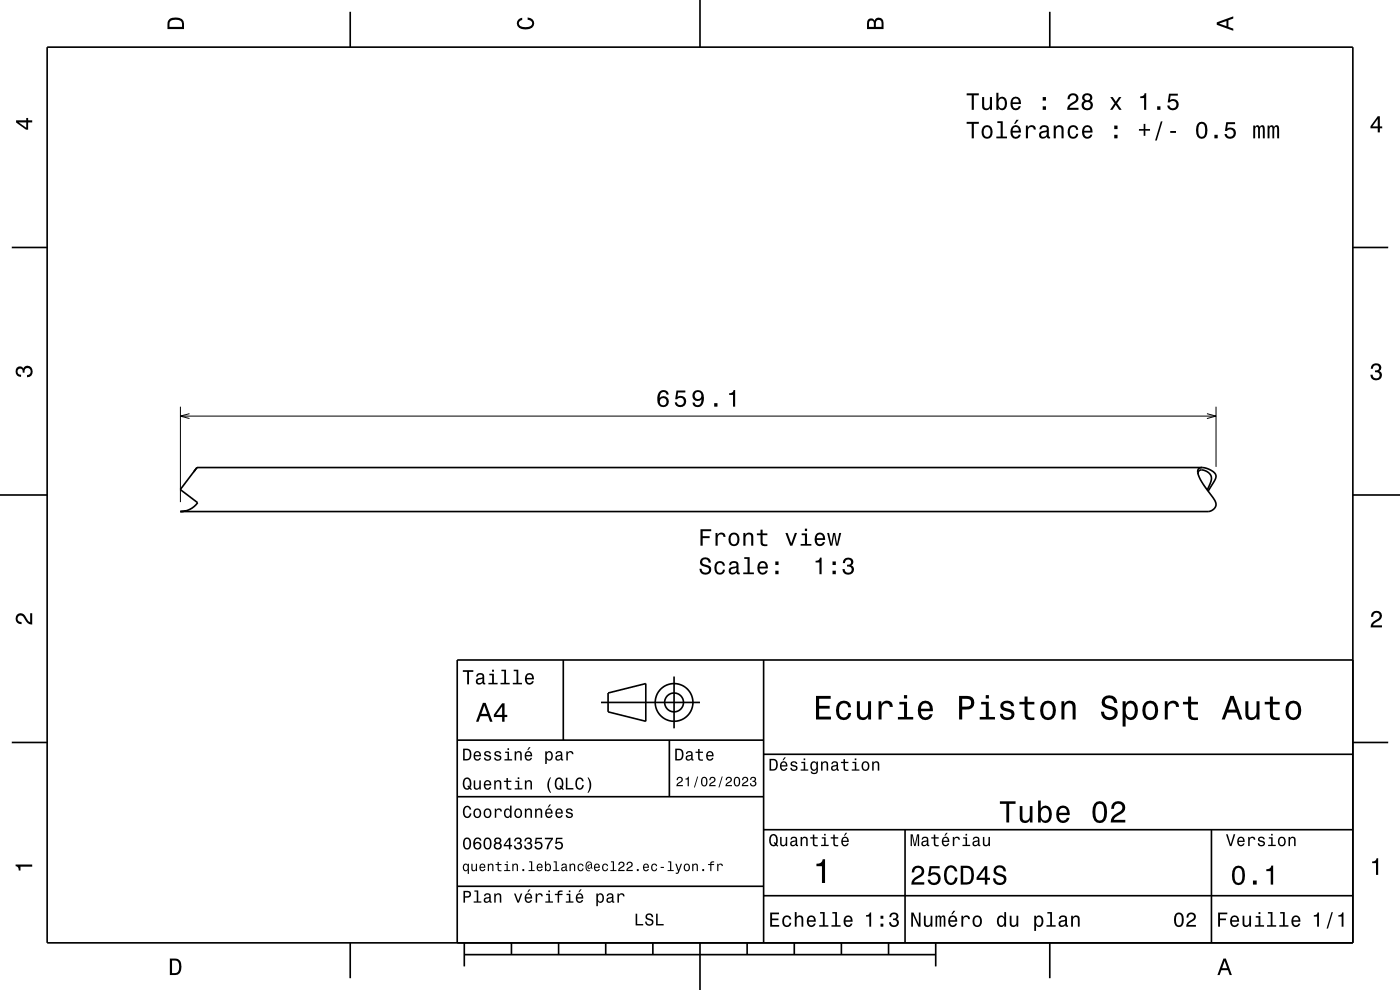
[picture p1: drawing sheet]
<svg xmlns="http://www.w3.org/2000/svg" width="297mm" height="210mm" viewBox="0 0 297 210" stroke-linecap="round" stroke-linejoin="round" font-family="sans-serif">
<path d="M38.3 86.3v20.2M38.3 88.3h219.7M40.2 87.7l-1.9 .6 1.9 .5M256 87.7l2 .6-2 .5M258 86.3v12.7" fill="none" stroke="#000" stroke-width=".21"/>
<g fill="none" stroke="#000" stroke-width=".35">
<path d="M10 10h277v190h-277zM74.3 2.5v7.5M148.5 0v10M222.7 2.5v7.5M2.5 52.5h7.5M287 52.5h7.5M255 99.2a.94 .94 0 0 0-.9 .5 .94 .94 0 0 0 .1 1 32.4 32.4 0 0 0 3.6 5.6 1.53 1.53 0 0 1-1.5 2.2h-218.1l1.3-.2M255 99.2a3.1 3.1 0 0 1 3 1.7 3.7 3.7 0 0 1-1.1 2.2l-.6 1.1M255 99.2h-213.2l-3.6 4.6 3.7 2.8a4.5 4.5 0 0 1-3.6 1.9M0 105h10M254.2 100.5a.81 .81 0 0 1 .4-.8 .81 .81 0 0 1 .9 .1 1.84 1.84 0 0 1 1.2 2.8l-.6 1.3M287 105h10"/>
<path d="M119.5 140v17M162 140v60M287 140h-190v60M2.5 157.5h7.5M97 157h65M127.5 149h21M129 147l8-2v8l-8-2zM142 157v12M143 143.5v11M287 157.5h7.5M97 169h65M162 176h125"/>
<path d="M162 160h125M192 176v24M257 176v24M97 188h65M162 190h125M74.3 200v7.5M98.5 202.5h100M98.5 200v5M108.5 200v2.5M118.5 200v2.5M128.5 200v2.5M138.5 200v2.5"/>
<path d="M148.5 200v10M158.5 200v2.5M168.5 200v2.5M178.5 200v2.5M188.5 200v2.5M198.5 200v5M222.7 200v7.5"/>
<circle cx="143" cy="149" r="2"/>
<circle cx="143" cy="149" r="4"/>
</g>
<g fill="#000">
<path d="M36 4a2.18 2.18 0 0 0-.5 2.2h3.5v-1.2a1.43 1.43 0 0 0-1.7-1.3zM36.3 4.4a2.15 2.15 0 0 1 2.2 .3l.1 1h-2.6v-1z" fill-rule="evenodd"/>
<path d="M109.9 4.2l.9-.4v.4a.7 .7 0 0 0-.7 .5 .7 .7 0 0 0 .3 .8 1.7 1.7 0 0 0 2.5-.5 .9 .9 0 0 0-1-.8v-.5a1.24 1.24 0 0 1 1.4 1.1 1.24 1.24 0 0 1-1 1.4 2.22 2.22 0 0 1-2.5-.7l-.2-.5z" fill-rule="evenodd"/>
<path d="M184.2 4.2l-.3 .7v1.3h3.5v-1.3a.98 .98 0 0 0-.7-1.1 .98 .98 0 0 0-1.2 .6 .84 .84 0 0 0-1.3-.2zM184.5 4.5a.54 .54 0 0 1 .6-.1 .54 .54 0 0 1 .3 .6v.7h-1zM185.9 4.4a.62 .62 0 0 1 .8-.1 .62 .62 0 0 1 .3 .6v.8h-1.2z" fill-rule="evenodd"/>
<path d="M258.1 4.7v.6l3.5 1.2v-.4l-1-.4v-1.4l1-.4v-.4zM258.6 5l1.6-.5v1z" fill-rule="evenodd"/>
<path d="M3.4 25.5v.5l2.1 1.5h.5v-1.5h.8v-.5h-.8v-.5h-.4v.5zM4 26h1.6v1.1z" fill-rule="evenodd"/>
<path d="M205.1 19.8v.4h1v3.1h.5v-3.1h1.1v-.4zM208.3 20.6v1.8a.89 .89 0 0 0 .7 1 .89 .89 0 0 0 1-.5v.4h.4v-2.7h-.4v1.6a.65 .65 0 0 1-.4 .7 .65 .65 0 0 1-.8-.3v-2zM211.4 19.7v3.6h.4v-.4a.92 .92 0 0 0 1 .5 .92 .92 0 0 0 .8-.8 1.5 1.5 0 0 0-1-2.1l-.5 .1-.3 .4v-1.3zM212 21.2a.63 .63 0 0 1 .7-.3 .63 .63 0 0 1 .4 .6 1.13 1.13 0 0 1-.6 1.5 1.18 1.18 0 0 1-.5-1.8zM214.7 20.9a1.54 1.54 0 0 0 .8 2.5 1.06 1.06 0 0 0 1-.9h-.4l-.2 .4-.4 .1a.76 .76 0 0 1-.7-.9h1.8a1.16 1.16 0 0 0-.5-1.4 1.16 1.16 0 0 0-1.4 .2zM215 21.1a.66 .66 0 0 1 .8-.1 .66 .66 0 0 1 .3 .7h-1.3zM221.2 22.5v.8h.7v-.8zM221.2 20.6v.7h.7v-.7zM226.8 20.1l-.3 .4v.5h.4a.7 .7 0 0 1 .5-.8 .7 .7 0 0 1 .9 .5 .7 .7 0 0 1-.5 .9 1.8 1.8 0 0 0-1.4 1.7h2.4v-.4h-1.9a2.2 2.2 0 0 1 1.5-1.2 1.13 1.13 0 0 0 .1-1.7 1.13 1.13 0 0 0-1.7 .1zM229.9 20a.83 .83 0 0 0 .1 1.4 1.11 1.11 0 0 0-.4 1.6 1.11 1.11 0 0 0 1.6 .3 1.03 1.03 0 0 0 .7-.9 1.03 1.03 0 0 0-.6-1 .88 .88 0 0 0 .4-1.1 .88 .88 0 0 0-1-.5zM229.9 22.3a.75 .75 0 0 1 1.5 0 .75 .75 0 0 1-1.5 0zM230 20.7a.6 .6 0 0 1 1.2 0 .6 .6 0 0 1-1.2 0zM235.5 20.6l.9 1.3-.9 1.4h.5l.7-1.1 .7 1.1h.6l-1-1.4 .9-1.3h-.5l-.7 1-.6-1zM241.9 20.4v.4h.8v2.5h.5v-3.5h-.4a.77 .77 0 0 1-.9 .6zM245.5 22.5v.8h.7v-.8zM248 19.9l-.3 1.8h.4a.78 .78 0 0 1 1.2-.2 .78 .78 0 0 1 0 1.2 .78 .78 0 0 1-1.1-.1l-.1-.2h-.5a1.21 1.21 0 0 0 1.5 1 1.21 1.21 0 0 0 .8-1.6 1.21 1.21 0 0 0-1.7-.6l.1-.9h1.6v-.4z" fill-rule="evenodd"/>
<path d="M205.1 25.8v.5h1v3h.5v-3h1.1v-.5zM208.5 26.9a1.53 1.53 0 0 0 .9 2.5 1.48 1.48 0 0 0 1.2-1.4 1.48 1.48 0 0 0-1.2-1.5l-.5 .1zM208.9 27.2a.67 .67 0 0 1 .7-.2 .67 .67 0 0 1 .5 .5 1.11 1.11 0 0 1-.7 1.5 1.17 1.17 0 0 1-.5-1.8zM211.6 25.7v.4h.7v2.9h-.9v.3h2.2v-.3h-.9v-3.3zM215.6 25.4l-.5 .9h.3l.7-.9zM214.7 26.9a1.54 1.54 0 0 0 .8 2.5 1.06 1.06 0 0 0 1-.8h-.4l-.2 .3-.4 .1a.76 .76 0 0 1-.7-.9h1.8a1.16 1.16 0 0 0-.5-1.3 1.16 1.16 0 0 0-1.4 .1zM215 27.1a.66 .66 0 0 1 .8-.1 .66 .66 0 0 1 .3 .7h-1.3zM217.6 26.6v2.7h.5v-1.5a.66 .66 0 0 1 .3-.8 .66 .66 0 0 1 .9 .2v.3h.4a.89 .89 0 0 0-.6-.9 .89 .89 0 0 0-1.1 .5v-.5zM220.8 26.8l-.3 .6h.4a.55 .55 0 0 1 .7-.5 .55 .55 0 0 1 .4 .8h-.2a1.14 1.14 0 0 0-1.4 .9 .73 .73 0 0 0 .8 .8l.5-.1 .4-.3 .1 .3 .6 .1v-.4h-.3v-1.6a1.02 1.02 0 0 0-1.7-.6zM221 28.3l1.1-.3a.77 .77 0 0 1-.2 .8 .77 .77 0 0 1-.9 .1zM223.5 26.6v2.7h.5v-1.5a.63 .63 0 0 1 .4-.8 .63 .63 0 0 1 .8 .4v1.9h.4v-1.7a.89 .89 0 0 0-.6-1 .89 .89 0 0 0-1 .5v-.5zM226.8 26.9a1.53 1.53 0 0 0 .8 2.5 1.05 1.05 0 0 0 1.1-1h-.4a.67 .67 0 0 1-.6 .6 .67 .67 0 0 1-.7-.6 1.12 1.12 0 0 1 .7-1.5 .59 .59 0 0 1 .6 .6h.4a1.09 1.09 0 0 0-.7-.9 1.09 1.09 0 0 0-1.2 .3zM229.8 26.9a1.54 1.54 0 0 0 .8 2.5 1.06 1.06 0 0 0 1.1-.8h-.4l-.2 .3-.4 .1a.76 .76 0 0 1-.7-.9h1.8a1.16 1.16 0 0 0-.5-1.3 1.16 1.16 0 0 0-1.5 .1zM230.2 27.1a.66 .66 0 0 1 .8-.1 .66 .66 0 0 1 .3 .7h-1.3zM236.4 28.6v.7h.7v-.7zM236.4 26.6v.8h.7v-.8zM242.6 26.3v1.1h-1v.3h1v1.1h.4v-1.1h1v-.3h-1v-1.1zM246.3 25.7l-1.3 4.1h.4l1.2-4.1zM248.3 27.8v.4h1.2v-.4zM254 26.3a2.67 2.67 0 0 0 .4 3 1.14 1.14 0 0 0 1.7-.9 2.31 2.31 0 0 0-.6-2.5l-.6-.1-.5 .1zM254.6 26.3h.7a2.37 2.37 0 0 1 0 2.6h-.7a2.38 2.38 0 0 1 0-2.6zM257.6 28.6v.7h.7v-.7zM260.1 25.9l-.2 1.9h.4a.8 .8 0 0 1 1.2-.2 .8 .8 0 0 1-.1 1.2 .8 .8 0 0 1-1.2-.4h-.4a1.21 1.21 0 0 0 1.5 1.1 1.21 1.21 0 0 0 .8-1.7 1.21 1.21 0 0 0-1.8-.5l.2-1h1.5v-.4zM265.9 26.6v2.7h.4v-2l.2-.4h.3l.1 .3v2.1h.4v-2l.4-.4 .2 .1v.4v1.9h.4v-1.8a.69 .69 0 0 0-.5-1l-.6 .4-.1-.3-.4-.1-.4 .4v-.3zM268.9 26.6v2.7h.4v-1.8l.2-.6h.3l.1 .3v2.1h.4v-2l.4-.4 .2 .1v.4v1.9h.5v-1.8a.69 .69 0 0 0-.6-1l-.5 .4-.2-.3-.3-.1-.5 .4v-.3z" fill-rule="evenodd"/>
<path d="M292.3 24.7l-1.6 2.1v.4h1.6v.9h.4v-.9h.5v-.4h-.5v-2.1zM292.3 25.2v1.6h-1.1z" fill-rule="evenodd"/>
<path d="M291.1 77.4a1.08 1.08 0 0 1 1.4-.2 1.08 1.08 0 0 1 .4 1.2l-.3 .3a1.06 1.06 0 0 1 .5 1.3 1.06 1.06 0 0 1-1.2 .7 1.1 1.1 0 0 1-1.2-1.2h.5a.71 .71 0 0 0 1 .8 .71 .71 0 0 0 .1-1.3h-.6v-.4a.61 .61 0 0 0 .8-.3 .61 .61 0 0 0-.2-.8 .61 .61 0 0 0-.9 .2l-.1 .5h-.5z" fill-rule="evenodd"/>
<path d="M3.6 78a.86 .86 0 0 1 1.4 .2 1.06 1.06 0 0 1 1.2-.6 1.06 1.06 0 0 1 .7 1.2 1.1 1.1 0 0 1-1.2 1.2v-.4a.71 .71 0 0 0 .8-1 .71 .71 0 0 0-1.3-.1v.6h-.4a.61 .61 0 0 0-.3-.8 .61 .61 0 0 0-.8 .2 .61 .61 0 0 0 .2 .8l.6 .2v.4a1.15 1.15 0 0 1-1.2-.6 1.15 1.15 0 0 1 .3-1.3z" fill-rule="evenodd"/>
<path d="M140 83l-.5 .9a1.75 1.75 0 0 0 1.2 2.5 1.15 1.15 0 0 0 1.1-1.6 1.15 1.15 0 0 0-1.9-.4 1.03 1.03 0 0 1 .9-1.3 .58 .58 0 0 1 .6 .6h.5a1.12 1.12 0 0 0-.8-.9 1.12 1.12 0 0 0-1.1 .2zM139.9 85.2a.75 .75 0 0 1 1.5 0 .75 .75 0 0 1-1.5 0zM143.5 82.8l-.3 1.9h.4a.79 .79 0 0 1 1.2-.2 .79 .79 0 0 1 0 1.2 .79 .79 0 0 1-1.1-.1l-.1-.2h-.5a1.21 1.21 0 0 0 1.5 1 1.21 1.21 0 0 0 .9-1.6 1.21 1.21 0 0 0-1.8-.6l.2-.9h1.5v-.5zM147.2 83.1a1.15 1.15 0 0 0 0 1.6 1.15 1.15 0 0 0 1.6 0 1.03 1.03 0 0 1-.8 1.3 .56 .56 0 0 1-.6-.6h-.5a1.18 1.18 0 0 0 1.2 .9 1.18 1.18 0 0 0 1.1-1.1 1.76 1.76 0 0 0-1.1-2.5zM147.4 83.9a.75 .75 0 0 1 1.5 0 .75 .75 0 0 1-1.5 0zM151.5 85.5v.8h.7v-.8zM154.7 83.4v.4h.8v2.5h.5v-3.6h-.4a.77 .77 0 0 1-.9 .7z" fill-rule="evenodd"/>
<path d="M148.6 112.3v3.5h.5v-1.6h1.4v-.5h-1.4v-1h1.8v-.4zM151.8 113.1v2.7h.4v-1.6a.66 .66 0 0 1 .4-.8 .66 .66 0 0 1 .8 .3l.1 .2h.4a.89 .89 0 0 0-.7-.9 .89 .89 0 0 0-1 .5v-.4zM154.8 113.3a1.53 1.53 0 0 0 .9 2.6 1.48 1.48 0 0 0 1.2-1.5 1.48 1.48 0 0 0-1.2-1.4l-.5 .1zM155.2 113.6a.67 .67 0 0 1 .7-.2 .67 .67 0 0 1 .5 .6 1.11 1.11 0 0 1-.7 1.5 1.17 1.17 0 0 1-.5-1.9zM157.7 113.1v2.7h.4v-1.6a.63 .63 0 0 1 .6-.9 .63 .63 0 0 1 .7 .8v1.7h.4v-1.8a.89 .89 0 0 0-.6-1 .89 .89 0 0 0-1.1 .5v-.4zM161.3 112.4v.7h-.7v.4h.7l.1 1.8a1.05 1.05 0 0 0 1.4 .5v-.3a.68 .68 0 0 1-1-.4v-1.6h1v-.4h-1v-.7zM166.6 113.1l1 2.7h.5l1-2.7h-.5l-.7 2.1-.8-2.1zM170.1 113.1v.4h.7v1.9h-.9v.4h2.2v-.4h-.9v-2.3zM170.8 112.1v.5h.4v-.5zM173.1 113.3a1.54 1.54 0 0 0 .8 2.6 1.07 1.07 0 0 0 1.1-.9h-.4l-.3 .3-.3 .2a.76 .76 0 0 1-.7-1h1.7a1.17 1.17 0 0 0-.4-1.3 1.17 1.17 0 0 0-1.5 .1zM173.5 113.6a.66 .66 0 0 1 .8-.2 .66 .66 0 0 1 .3 .8h-1.3zM175.5 113.1l.6 2.7h.5l.4-2.3 .4 2.3h.4l.7-2.7h-.5l-.4 2.3-.4-2.3h-.5l-.4 2.3-.4-2.3z" fill-rule="evenodd"/>
<path d="M3.6 130.4a1.22 1.22 0 0 1 2 .7l.4 .6 .4 .3v-1.9h.4v2.4a1.8 1.8 0 0 1-1.7-1.4 .71 .71 0 0 0-.9-.5 .71 .71 0 0 0-.5 .8 .71 .71 0 0 0 .9 .5v.5a1.18 1.18 0 0 1-1.2-.7 1.18 1.18 0 0 1 .2-1.3z" fill-rule="evenodd"/>
<path d="M148.8 118.5a.96 .96 0 0 0-.3 1.1 .96 .96 0 0 0 1 .6 .77 .77 0 0 1 .9 .9 .84 .84 0 0 1-1 .3 .84 .84 0 0 1-.6-.7h-.4a1.21 1.21 0 0 0 1.5 1.2 1.21 1.21 0 0 0 .7-1.8l-.8-.3a.71 .71 0 0 1-.8-.6 .7 .7 0 0 1 .7-.6 .7 .7 0 0 1 .6 .8h.5a1.16 1.16 0 0 0-.7-1.2 1.16 1.16 0 0 0-1.3 .3zM151.9 119.4a1.53 1.53 0 0 0 .8 2.5 1.07 1.07 0 0 0 1.1-1.1h-.4a.67 .67 0 0 1-.7 .7 .67 .67 0 0 1-.7-.6 1.11 1.11 0 0 1 .7-1.5 .59 .59 0 0 1 .7 .6h.4a1.09 1.09 0 0 0-.8-1 1.09 1.09 0 0 0-1.1 .4zM155 119.2l-.3 .7h.4a.55 .55 0 0 1 .7-.5 .55 .55 0 0 1 .3 .7l-.2 .1a1 1 0 0 0-1 .2 1 1 0 0 0-.3 1 .93 .93 0 0 0 1.7 .1l.1 .3h.5v-.3l-.2-.1v-1.6a1.02 1.02 0 0 0-.7-.8 1.02 1.02 0 0 0-1 .2zM155.1 120.8l1.1-.4a.77 .77 0 0 1-.2 .9 .77 .77 0 0 1-.9 .1l-.1-.3zM157.9 118.2v.4h.7v2.8h-.9v.4h2.2v-.4h-.9v-3.2zM161 119.4a1.54 1.54 0 0 0 .8 2.5 1.07 1.07 0 0 0 1.1-.9h-.5l-.2 .4-.4 .1a.76 .76 0 0 1-.7-.9h1.8a1.16 1.16 0 0 0-.5-1.4 1.16 1.16 0 0 0-1.4 .2zM161.3 119.6a.66 .66 0 0 1 .8-.1 .66 .66 0 0 1 .3 .7h-1.3zM164.5 121.1v.7h.7v-.7zM164.5 119.1v.8h.7v-.8z" fill-rule="evenodd"/>
<path d="M173 119v.3h.8v2.5h.5v-3.5h-.3a.77 .77 0 0 1-1 .7zM176.6 121.1v.7h.7v-.7zM176.6 119.1v.8h.7v-.8zM179.1 118.6l-.3 .8h.5a.62 .62 0 0 1 .3-.7 .62 .62 0 0 1 .8 .2 .62 .62 0 0 1-.2 .9h-.5v.4a.72 .72 0 0 1 .9 .4 .72 .72 0 0 1-.4 1 .72 .72 0 0 1-1-.6v-.3h-.5a1.18 1.18 0 0 0 1.5 1.2 1.18 1.18 0 0 0 .6-1.8l-.2-.2a.91 .91 0 0 0 .4-1.1 .91 .91 0 0 0-1.1-.5z" fill-rule="evenodd"/>
<path d="M291.2 129.9a1.18 1.18 0 0 1 1.9 .3 1.18 1.18 0 0 1-1 1.7l-.5 .3-.3 .5h1.9v.4h-2.4a1.8 1.8 0 0 1 1.4-1.8 .71 .71 0 0 0 .5-.8 .71 .71 0 0 0-.9-.5 .71 .71 0 0 0-.5 .8h-.4z" fill-rule="evenodd"/>
<path d="M98.2 158.8v2.5h.9a1.37 1.37 0 0 0 .7-2.2 1.56 1.56 0 0 0-1.6-.3zM98.6 159.1a.98 .98 0 0 1 1.1 .7 .98 .98 0 0 1-.6 1.2h-.5zM100.7 159.6a1.04 1.04 0 0 0-.2 1.2 1.04 1.04 0 0 0 1 .5l.5-.5h-.3l-.4 .3a.54 .54 0 0 1-.5-.7h1.3a.83 .83 0 0 0-.4-.9 .83 .83 0 0 0-1 .1zM100.9 159.7l.2-.1a.47 .47 0 0 1 .5 .1 .47 .47 0 0 1 .1 .5h-.9zM102.9 159.5l-.2 .1a.69 .69 0 0 0 .9 .9l.2 .1a.43 .43 0 0 1-.4 .5 .43 .43 0 0 1-.4-.4h-.3a.74 .74 0 0 0 .9 .7 .74 .74 0 0 0 .5-1l-1-.4a.38 .38 0 0 1 .3-.5 .38 .38 0 0 1 .4 .4h.3a.78 .78 0 0 0-1.2-.4zM105.1 159.5l-.2 .1a.69 .69 0 0 0 .9 .9l.2 .1a.43 .43 0 0 1-.4 .5 .43 .43 0 0 1-.5-.4h-.3a.74 .74 0 0 0 .9 .7 .74 .74 0 0 0 .5-1l-.9-.4a.38 .38 0 0 1 .3-.5 .38 .38 0 0 1 .4 .4h.3a.77 .77 0 0 0-1.2-.4zM107.2 159.4v.3h.5v1.3h-.7v.3h1.6v-.3h-.6v-1.6zM107.7 158.7v.4h.3v-.4zM109.2 159.4v1.9h.3v-1.1a.45 .45 0 0 1 .4-.6 .45 .45 0 0 1 .5 .5v1.2h.3v-1.3a.63 .63 0 0 0-.5-.7 .63 .63 0 0 0-.7 .4v-.3zM112.2 158.5l-.4 .6h.3l.5-.6zM111.5 159.6a1.04 1.04 0 0 0-.2 1.2 1.04 1.04 0 0 0 1.1 .5l.5-.5h-.3l-.5 .3a.54 .54 0 0 1-.5-.7h1.3a.83 .83 0 0 0-.4-.9 .83 .83 0 0 0-1 .1zM111.8 159.7l.1-.1a.48 .48 0 0 1 .5 .1 .48 .48 0 0 1 .2 .5h-1zM115.7 159.4v2.7h.3v-1.1a.66 .66 0 0 0 .7 .4 .66 .66 0 0 0 .5-.6 .91 .91 0 0 0 0-1.1 .91 .91 0 0 0-1-.3l-.2 .3v-.3zM116.1 159.8a.45 .45 0 0 1 .5-.2 .45 .45 0 0 1 .3 .4 .65 .65 0 0 1 .1 .8 .65 .65 0 0 1-.7 .2 .98 .98 0 0 1-.2-1.2zM118.1 159.5l-.2 .4h.3a.39 .39 0 0 1 .4-.3 .39 .39 0 0 1 .3 .5h-.1a.65 .65 0 0 0-1 .4 .65 .65 0 0 0 .6 .9l.6-.3 .1 .2h.4v-.2l-.2-.1v-1.1a.72 .72 0 0 0-.5-.6 .72 .72 0 0 0-.7 .2zM118.2 160.6l.8-.3a.55 .55 0 0 1-.2 .7 .55 .55 0 0 1-.6 0zM120.1 159.4v1.9h.4v-1.1a.47 .47 0 0 1 .2-.6 .47 .47 0 0 1 .6 .2v.2h.4a.64 .64 0 0 0-.5-.7 .64 .64 0 0 0-.8 .4v-.3z" fill-rule="evenodd"/>
<path d="M98.2 142.2v.3h.9v2.7h.4v-2.7h.9v-.3zM101.3 143l-.3 .5h.4a.47 .47 0 0 1 .5-.4 .47 .47 0 0 1 .4 .6l-.2 .1a.84 .84 0 0 0-1 .2 .84 .84 0 0 0 0 1.1 .9 .9 0 0 0 1.3-.2l.1 .2 .5 .1v-.3l-.3-.1v-1.3a.87 .87 0 0 0-1.4-.5zM101.4 144.3l.9-.3a.66 .66 0 0 1-.1 .7 .66 .66 0 0 1-.8 .1zM103.8 142.9v.3h.6v1.6h-.8v.4h2v-.4h-.8v-1.9zM104.4 142.1v.4h.4v-.4zM106.4 142.1v.3h.6v2.4h-.8v.4h1.9v-.4h-.7v-2.7zM109 142.1v.3h.6v2.4h-.8v.4h1.9v-.4h-.7v-2.7zM111.6 143.1a1.32 1.32 0 0 0 .7 2.1 .9 .9 0 0 0 .9-.7h-.3l-.2 .3-.4 .1a.65 .65 0 0 1-.6-.8h1.6a1 1 0 0 0-.4-1.2 1 1 0 0 0-1.3 .2zM111.9 143.3a.57 .57 0 0 1 .7-.1 .57 .57 0 0 1 .3 .6h-1.2z" fill-rule="evenodd"/>
<path d="M102.4 149.1l-1.4 4h.5l.4-1.2h1.6l.4 1.2h.6l-1.5-4zM102.7 149.7l.7 1.7h-1.3zM106.5 149.2l-1.7 2.4v.5h1.7v1h.5v-1h.6v-.5h-.6v-2.4zM106.5 149.9v1.7h-1.3z" fill-rule="evenodd"/>
<path d="M143.2 158.8v2.5h.9a1.37 1.37 0 0 0 .7-2.2 1.56 1.56 0 0 0-1.6-.3zM143.6 159.1a.98 .98 0 0 1 1.1 .7 .98 .98 0 0 1-.6 1.2h-.5zM145.7 159.5l-.2 .4h.3a.39 .39 0 0 1 .5-.3 .39 .39 0 0 1 .3 .5h-.2a.65 .65 0 0 0-.9 .4 .65 .65 0 0 0 .5 .9l.7-.3v.2h.4v-.2l-.1-.1-.1-1.1a.73 .73 0 0 0-.4-.6 .73 .73 0 0 0-.8 .2zM145.8 160.6l.8-.3a.55 .55 0 0 1-.1 .7 .55 .55 0 0 1-.7 0zM148.1 158.9v.5h-.5v.3h.5v1.3a.75 .75 0 0 0 1 .4v-.3a.48 .48 0 0 1-.7-.3v-1.1h.7v-.3h-.7v-.5zM150 159.6a1.04 1.04 0 0 0-.2 1.2 1.04 1.04 0 0 0 1.1 .5l.5-.5h-.4l-.4 .3a.54 .54 0 0 1-.5-.7h1.3a.83 .83 0 0 0-.4-.9 .83 .83 0 0 0-1 .1zM150.3 159.7l.1-.1a.48 .48 0 0 1 .5 .1 .48 .48 0 0 1 .2 .5h-1z" fill-rule="evenodd"/>
<path d="M173.1 147.6v5h3.2v-.6h-2.5v-1.7h2.2v-.6h-2.2v-1.5h2.4v-.6zM177.8 149.2a2.59 2.59 0 0 0 .5 3.4 1.58 1.58 0 0 0 2.3-1.4h-.6a.95 .95 0 0 1-.9 1 .95 .95 0 0 1-1-.9 1.59 1.59 0 0 1 .9-2.1 .85 .85 0 0 1 .9 .8h.7a1.56 1.56 0 0 0-1.1-1.3 1.56 1.56 0 0 0-1.7 .5zM181.8 148.8v2.5a1.27 1.27 0 0 0 .9 1.4 1.27 1.27 0 0 0 1.5-.7v.6h.6v-3.8h-.6v2.2a.92 .92 0 0 1-.6 1.1 .92 .92 0 0 1-1.2-.4v-2.9zM186.4 148.8v3.8h.6v-2.2a.95 .95 0 0 1 .5-1.1 .95 .95 0 0 1 1.2 .3l.1 .4h.6a1.28 1.28 0 0 0-1-1.4 1.28 1.28 0 0 0-1.4 .8v-.6zM190.8 148.9v.5h1v2.7h-1.3v.5h3.2v-.5h-1.3v-3.2zM191.8 147.4v.8h.6v-.8zM195.1 149.2a2.62 2.62 0 0 0 .5 3.4 1.57 1.57 0 0 0 2.2-1.1h-.6l-.3 .5-.5 .2a1.08 1.08 0 0 1-1-1.3h2.5a1.66 1.66 0 0 0-.7-2 1.66 1.66 0 0 0-2.1 .3zM195.6 149.5a.94 .94 0 0 1 1.2-.2 .94 .94 0 0 1 .5 1h-1.9zM203.5 147.6v5h.6v-2.1h.8a1.47 1.47 0 0 0 1.8-1.2 1.47 1.47 0 0 0-1.5-1.7zM204.1 148.2a1.6 1.6 0 0 1 1.8 .5 .86 .86 0 0 1 0 .9 .86 .86 0 0 1-.9 .3h-.9zM208.1 148.9v.5h1v2.7h-1.3v.5h3.3v-.5h-1.3v-3.2zM209.1 147.4v.8h.7v-.8zM212.6 148.9a1.08 1.08 0 0 0-.3 1.2 1.08 1.08 0 0 0 1 .7l1.1 .4a.57 .57 0 0 1 .2 .6 .57 .57 0 0 1-.5 .4 .96 .96 0 0 1-1.4-.8h-.6a1.6 1.6 0 0 0 1.3 1.4 1.6 1.6 0 0 0 1.7-.8 1.13 1.13 0 0 0-1-1.6l-1.1-.3-.2-.4a.87 .87 0 0 1 .9-.5 .87 .87 0 0 1 .8 .6h.6a1.41 1.41 0 0 0-2.1-1.1zM217.4 147.8v1.1h-1.1v.5h1.1v2.6l.2 .4 .4 .3h1.4v-.5a.97 .97 0 0 1-1.4-.5v-2.3h1.4v-.5h-1.4v-1.1zM221.1 149.2a2.56 2.56 0 0 0 .5 3.4 1.72 1.72 0 0 0 1.8-.2 1.72 1.72 0 0 0 .6-1.7 1.7 1.7 0 0 0-.9-1.9 1.7 1.7 0 0 0-2 .4zM221.6 149.6a.96 .96 0 0 1 1-.4 .96 .96 0 0 1 .7 .8 1.59 1.59 0 0 1-1 2.2 1.19 1.19 0 0 1-1-1.5zM225.2 148.8v3.8h.6v-2.2a.97 .97 0 0 1 .5-1.1 .97 .97 0 0 1 1.1 .2l.1 .7v2.4h.7v-2.5a1.27 1.27 0 0 0-.9-1.4 1.27 1.27 0 0 0-1.5 .6v-.5zM234.1 147.9a1.38 1.38 0 0 0-.3 1.5 1.38 1.38 0 0 0 1.3 .9 1.25 1.25 0 0 1 1.4 .9 1.15 1.15 0 0 1-1.3 .9 1.15 1.15 0 0 1-1-1.1h-.7a1.8 1.8 0 0 0 1.7 1.8 1.8 1.8 0 0 0 1.9-1.6 1.46 1.46 0 0 0-1.5-1.4l-.6-.2a.83 .83 0 0 1-.5-1.1 .83 .83 0 0 1 1.2-.3l.5 .5 .1 .4h.7a1.67 1.67 0 0 0-1-1.6 1.67 1.67 0 0 0-1.9 .4zM238.2 148.8v5.3h.6v-2.1a1.32 1.32 0 0 0 1.4 .7 1.32 1.32 0 0 0 1.1-1.1 2.43 2.43 0 0 0-.8-2.8 1.21 1.21 0 0 0-1.7 .5v-.5zM239.1 149.6a.9 .9 0 0 1 .9-.4 .9 .9 0 0 1 .7 .8 1.61 1.61 0 0 1-.9 2.2 1.18 1.18 0 0 1-1-1.5zM242.8 149.2a2.56 2.56 0 0 0 .5 3.4 1.72 1.72 0 0 0 1.8-.2 1.72 1.72 0 0 0 .6-1.7 1.7 1.7 0 0 0-.9-1.9 1.7 1.7 0 0 0-2 .4zM243.3 149.6a.96 .96 0 0 1 1-.4 .96 .96 0 0 1 .7 .8 1.59 1.59 0 0 1-1 2.2 1.19 1.19 0 0 1-1-1.5zM247.1 148.8v3.8h.6v-2.2a.95 .95 0 0 1 .5-1.1 .95 .95 0 0 1 1.2 .3l.1 .4h.6a1.28 1.28 0 0 0-1-1.4 1.28 1.28 0 0 0-1.4 .8v-.6zM252 147.8v1.1h-1v.5h1l.1 2.6 .2 .4 .4 .3h1.4v-.5a.97 .97 0 0 1-1.4-.5v-2.3h1.4v-.5h-1.4v-1.1zM261 147.6l-1.8 5h.6l.6-1.4h2l.5 1.4h.7l-1.9-5zM261.4 148.3l.7 2.2h-1.5zM264.2 148.8v2.5a1.27 1.27 0 0 0 .9 1.4 1.27 1.27 0 0 0 1.5-.7v.6h.6v-3.8h-.6v2.2a.92 .92 0 0 1-.6 1.1 .92 .92 0 0 1-1.1-.4l-.1-2.9zM269.4 147.8v1.1h-1.1v.5h1.1v2.6l.2 .4 .4 .3 .7 .1 .8-.1v-.5a.97 .97 0 0 1-1.4-.5l-.1-2.3h1.5v-.5h-1.5v-1.1zM273.1 149.2a2.56 2.56 0 0 0 .6 3.4 1.72 1.72 0 0 0 1.8-.2 1.72 1.72 0 0 0 .6-1.7 1.7 1.7 0 0 0-.9-1.9 1.7 1.7 0 0 0-2.1 .4zM273.6 149.6a.96 .96 0 0 1 1-.4 .96 .96 0 0 1 .7 .8 1.59 1.59 0 0 1-.9 2.2 1.19 1.19 0 0 1-1.1-1.5z" fill-rule="evenodd"/>
<path d="M98.4 178a1.44 1.44 0 0 0 .7 2.2 1.45 1.45 0 0 0 .6-2.2 .79 .79 0 0 0-1.3 0zM98.8 178h.5a1.69 1.69 0 0 1 0 1.9h-.5a1.71 1.71 0 0 1 0-1.9zM100.8 177.8a1.72 1.72 0 0 0 .1 2.3 .83 .83 0 0 0 1.1-.2 .83 .83 0 0 0-.1-1.1 .83 .83 0 0 0-1.2 0 .74 .74 0 0 1 .6-.9l.3 .1 .2 .3h.3a.8 .8 0 0 0-.5-.6 .8 .8 0 0 0-.8 .1zM100.7 179.4a.55 .55 0 0 1 1.1 0 .55 .55 0 0 1-1.1 0zM102.8 178a1.44 1.44 0 0 0 .6 2.2 1.45 1.45 0 0 0 .7-2.2 .79 .79 0 0 0-1.3 0zM103.2 178h.5a1.71 1.71 0 0 1 0 1.9h-.5a1.69 1.69 0 0 1 0-1.9zM105 177.8l-.1 .2a.57 .57 0 0 0 .2 .8 .78 .78 0 0 0-.1 1.2 .78 .78 0 0 0 1.2 0 .78 .78 0 0 0-.2-1.2 .68 .68 0 0 0 .2-1 .68 .68 0 0 0-.9-.1zM105.1 179.5a.51 .51 0 0 1 1 0 .51 .51 0 0 1-1 0zM105.2 178.3a.42 .42 0 0 1 .8 0 .42 .42 0 0 1-.8 0zM108 177.7l-1.1 1.5v.3h1.1v.7h.3v-.7h.3v-.3h-.3v-1.5zM108 178.1v1.1h-.8zM109.3 177.8l-.2 .7h.3a.44 .44 0 0 1 .2-.6 .44 .44 0 0 1 .6 .2 .44 .44 0 0 1-.1 .6h-.4v.3a.52 .52 0 0 1 .7 .3 .52 .52 0 0 1-.4 .7 .52 .52 0 0 1-.6-.4v-.2h-.4a.84 .84 0 0 0 1.1 .8 .84 .84 0 0 0 .4-1.3l-.1-.1a.72 .72 0 0 0 0-1.1 .72 .72 0 0 0-1.1 .1zM111.5 177.8l-.3 .7h.4a.44 .44 0 0 1 .2-.6 .44 .44 0 0 1 .6 .2 .44 .44 0 0 1-.2 .6h-.3v.3a.52 .52 0 0 1 .6 .3 .52 .52 0 0 1-.3 .7 .52 .52 0 0 1-.6-.4l-.1-.2h-.3a.84 .84 0 0 0 1.1 .8 .84 .84 0 0 0 .4-1.3l-.2-.1a.72 .72 0 0 0 0-1.1 .72 .72 0 0 0-1 .1zM113.6 177.7l-.2 1.3h.3a.57 .57 0 0 1 .9-.1 .57 .57 0 0 1 0 .9 .57 .57 0 0 1-.9-.3h-.3a.86 .86 0 0 0 1 .7 .86 .86 0 0 0 .6-1.1 .86 .86 0 0 0-1.2-.4l.1-.7h1.1v-.3zM115.6 177.7v.3h1.4a3.7 3.7 0 0 0-1.1 2.2h.4a3.8 3.8 0 0 1 1-2.2v-.3zM118 177.7l-.2 1.3h.3a.57 .57 0 0 1 .8-.1 .57 .57 0 0 1 0 .9 .57 .57 0 0 1-.9-.3h-.3a.86 .86 0 0 0 1.1 .8 .86 .86 0 0 0 .6-1.2 .86 .86 0 0 0-1.3-.4l.1-.7h1.1v-.3z" fill-rule="evenodd"/>
<path d="M98.4 165.2a1.45 1.45 0 0 0 .7 2.3l.5-.2 .3 .3 .2-.2-.3-.3a1.53 1.53 0 0 0-.5-2.2l-.6 .1zM98.8 165.3l.3-.1a1.2 1.2 0 0 1 .5 1.6l-.3-.2-.2 .2 .3 .3-.3 .1a1.21 1.21 0 0 1-.3-1.9zM100.5 165.5v1.3a.63 .63 0 0 0 .4 .7 .63 .63 0 0 0 .8-.3v.3h.3v-2h-.3v1.2a.46 .46 0 0 1-.3 .5 .46 .46 0 0 1-.6-.2v-1.5zM102.8 165.7a1.04 1.04 0 0 0-.1 1.2 1.04 1.04 0 0 0 1 .6l.5-.6h-.3l-.5 .4a.54 .54 0 0 1-.4-.7h1.2a.83 .83 0 0 0-.3-1 .83 .83 0 0 0-1.1 .1zM103.1 165.9l.1-.1a.47 .47 0 0 1 .5 .1 .47 .47 0 0 1 .2 .4h-.9zM104.8 165.5v2h.4v-1.1a.45 .45 0 0 1 .3-.7 .45 .45 0 0 1 .5 .6v1.2h.3v-1.3a.63 .63 0 0 0-.4-.7 .63 .63 0 0 0-.8 .3v-.3zM107.4 165v.6h-.5v.3h.5l.1 1.3a.75 .75 0 0 0 1 .3v-.3l-.7-.1v-.3v-.9h.7v-.3h-.7v-.6zM109.3 165.6v.3h.5v1.3h-.6v.3h1.6v-.3h-.6v-1.6zM109.8 164.9v.3h.4v-.3zM111.4 165.5v2h.3v-1.1a.45 .45 0 0 1 .3-.7 .45 .45 0 0 1 .5 .6v1.2h.4v-1.3a.63 .63 0 0 0-.5-.7 .63 .63 0 0 0-.7 .3v-.3zM116.7 164.9a2.56 2.56 0 0 0 0 3.3h.2a3.1 3.1 0 0 1 0-3.3zM117.9 165.2a1.45 1.45 0 0 0 .7 2.3l.6-.2 .2 .3 .2-.2-.3-.3a1.54 1.54 0 0 0-.5-2.2l-.6 .1zM118.4 165.3l.2-.1a1.2 1.2 0 0 1 .5 1.6l-.3-.2-.1 .2 .2 .3-.3 .1a1.21 1.21 0 0 1-.2-1.9zM120 165v2.5h1.6v-.3h-1.2v-2.2zM122.3 165.2a1.45 1.45 0 0 0 .7 2.3 .94 .94 0 0 0 .9-1h-.4a.58 .58 0 0 1-.8 .7 1.49 1.49 0 0 1 0-1.9 .51 .51 0 0 1 .8 .4h.3a.85 .85 0 0 0-.6-.8 .85 .85 0 0 0-.9 .3zM124.6 164.9a3.1 3.1 0 0 1 0 3.3h.2a2.56 2.56 0 0 0 0-3.3z" fill-rule="evenodd"/>
<path d="M98.4 171.2a1.45 1.45 0 0 0 .7 2.3 .94 .94 0 0 0 .9-1h-.3a.59 .59 0 0 1-.8 .7 1.31 1.31 0 0 1 .2-2l.3 .1 .2 .4h.4a.85 .85 0 0 0-.6-.8 .85 .85 0 0 0-1 .3zM100.6 171.7a1.04 1.04 0 0 0-.1 1.3 1.04 1.04 0 0 0 1.1 .5 1.04 1.04 0 0 0 .5-1.3 1.04 1.04 0 0 0-1.2-.7zM100.9 171.9a.48 .48 0 0 1 .5-.1 .48 .48 0 0 1 .3 .4 .66 .66 0 0 1 0 .7 .66 .66 0 0 1-.7 .3 .98 .98 0 0 1-.1-1.3zM102.8 171.7a1.04 1.04 0 0 0-.2 1.3 1.04 1.04 0 0 0 1.2 .5 1.04 1.04 0 0 0 .5-1.3 1.04 1.04 0 0 0-1.2-.7zM103 171.9a.48 .48 0 0 1 .5-.1 .48 .48 0 0 1 .4 .4 .66 .66 0 0 1 0 .7 .66 .66 0 0 1-.7 .3 .97 .97 0 0 1-.2-1.3zM105 171.5v2h.3v-1.1a.47 .47 0 0 1 .2-.6 .47 .47 0 0 1 .6 .2l.1 .1h.3a.64 .64 0 0 0-.5-.6 .64 .64 0 0 0-.7 .4v-.4zM107.1 171.7a1.06 1.06 0 0 0-.2 1.2 1.06 1.06 0 0 0 .9 .6l.4-.3v.3h.3v-2.6h-.3v.9a.63 .63 0 0 0-1.1-.1zM107.4 171.9a.44 .44 0 0 1 .4-.1 .44 .44 0 0 1 .4 .4 .65 .65 0 0 1 0 .7 .65 .65 0 0 1-.7 .3l-.2-.4zM109.3 171.7a1.04 1.04 0 0 0-.1 1.3 1.04 1.04 0 0 0 1.1 .5 1.04 1.04 0 0 0 .5-1.3 1.04 1.04 0 0 0-1.2-.7zM109.5 171.9a.48 .48 0 0 1 .6-.1 .48 .48 0 0 1 .3 .4 .66 .66 0 0 1 0 .7 .66 .66 0 0 1-.7 .3 .98 .98 0 0 1-.2-1.3zM111.4 171.5v2h.3v-1.1a.45 .45 0 0 1 .3-.7 .45 .45 0 0 1 .5 .6v1.2h.4v-1.3a.63 .63 0 0 0-.5-.7 .63 .63 0 0 0-.7 .3v-.3zM113.5 171.5v2h.3v-1.1a.45 .45 0 0 1 .3-.6 .45 .45 0 0 1 .6 .2v1.5h.3v-1.3a.63 .63 0 0 0-.4-.7 .63 .63 0 0 0-.8 .3v-.3zM116.5 170.7l-.3 .6h.2l.5-.6zM115.9 171.7a1.04 1.04 0 0 0-.2 1.2 1.04 1.04 0 0 0 1 .6l.5-.6h-.3l-.4 .4a.54 .54 0 0 1-.5-.7h1.2a.83 .83 0 0 0-.3-1 .83 .83 0 0 0-1 .1zM116.1 171.9l.2-.1a.47 .47 0 0 1 .4 .1 .47 .47 0 0 1 .2 .4h-.9zM118 171.7a1.04 1.04 0 0 0-.2 1.2 1.04 1.04 0 0 0 1.1 .6l.5-.6h-.3l-.5 .4a.53 .53 0 0 1-.5-.7h1.3a.83 .83 0 0 0-.3-1 .83 .83 0 0 0-1.1 .1zM118.3 171.9l.1-.1a.47 .47 0 0 1 .5 .1 .47 .47 0 0 1 .2 .4h-1zM120.2 171.6l-.1 .2a.69 .69 0 0 0 .8 .9l.3 .1a.43 .43 0 0 1-.4 .5 .43 .43 0 0 1-.5-.4h-.3a.74 .74 0 0 0 .9 .7 .74 .74 0 0 0 .5-1.1l-1-.3a.38 .38 0 0 1 .3-.5 .38 .38 0 0 1 .5 .3h.3a.77 .77 0 0 0-1.3-.4z" fill-rule="evenodd"/>
<path d="M143.7 164.9l-.2 .6h.3a.4 .4 0 0 1 .3-.5 .4 .4 0 0 1 .5 .3 .4 .4 0 0 1-.3 .5l-.2 .1a.93 .93 0 0 0-.6 .9h1.4v-.3h-1.1l.5-.4a.67 .67 0 0 0 .5-1 .67 .67 0 0 0-1.1-.2zM145.4 165.1v.3h.5v1.4h.2v-2zM147.9 164.7l-.7 2.3h.2l.7-2.3zM148.9 165a1.15 1.15 0 0 0 .5 1.8 1.16 1.16 0 0 0 .5-1.8 .63 .63 0 0 0-1 0zM149.2 165.1l.2-.1a.98 .98 0 0 1 0 1.6l-.2-.1-.2-.3v-.7zM150.7 164.9l-.2 .6h.2a.4 .4 0 0 1 .3-.5 .4 .4 0 0 1 .5 .3 .4 .4 0 0 1-.3 .5l-.1 .1a.95 .95 0 0 0-.7 .9h1.4v-.3h-1.1l.5-.4a.67 .67 0 0 0 .5-1 .67 .67 0 0 0-1-.2zM153.1 164.7l-.7 2.3h.2l.7-2.3zM154.1 164.9l-.2 .6h.3a.4 .4 0 0 1 .3-.5 .4 .4 0 0 1 .5 .3 .4 .4 0 0 1-.3 .5l-.2 .1a.93 .93 0 0 0-.6 .9h1.4v-.3h-1.1l.5-.4a.67 .67 0 0 0 .5-1 .67 .67 0 0 0-1.1-.2zM155.8 165a1.15 1.15 0 0 0 .5 1.8 1.16 1.16 0 0 0 .5-1.8 .63 .63 0 0 0-1 0zM156.1 165.1l.2-.1a.98 .98 0 0 1 0 1.6l-.2-.1-.2-.3v-.7zM157.6 164.9l-.2 .6h.3a.4 .4 0 0 1 .3-.5 .4 .4 0 0 1 .5 .3 .4 .4 0 0 1-.3 .5l-.2 .1a.94 .94 0 0 0-.6 .9h1.3v-.3h-1l.4-.4a.67 .67 0 0 0 .6-1 .67 .67 0 0 0-1.1-.2zM159.3 164.9l-.2 .5h.3a.35 .35 0 0 1 .2-.4 .35 .35 0 0 1 .4 .1 .35 .35 0 0 1-.1 .5h-.3v.2a.42 .42 0 0 1 .6 .4 .42 .42 0 0 1-.5 .5 .42 .42 0 0 1-.4-.6h-.2a.66 .66 0 0 0 .9 .7 .66 .66 0 0 0 .2-1.1 .58 .58 0 0 0 0-.9 .58 .58 0 0 0-.9 .1z" fill-rule="evenodd"/>
<path d="M163.2 161v2.5h.9a1.37 1.37 0 0 0 .7-2.2 1.58 1.58 0 0 0-1.6-.3zM163.6 161.3a.98 .98 0 0 1 1.1 .7 .98 .98 0 0 1-.6 1.2h-.5zM166.4 160.7l-.4 .6h.2l.5-.6zM165.7 161.7a1.04 1.04 0 0 0-.2 1.2 1.04 1.04 0 0 0 1 .6l.5-.6h-.3l-.4 .4a.54 .54 0 0 1-.5-.7h1.3a.83 .83 0 0 0-.4-1 .83 .83 0 0 0-1 .1zM165.9 161.9l.2-.1a.48 .48 0 0 1 .5 .1 .48 .48 0 0 1 .1 .4h-.9zM167.9 161.6l-.2 .2a.68 .68 0 0 0 .9 .9l.2 .1a.43 .43 0 0 1-.4 .5 .43 .43 0 0 1-.4-.4h-.3a.74 .74 0 0 0 .9 .7 .74 .74 0 0 0 .5-1.1l-1-.3a.38 .38 0 0 1 .3-.5 .38 .38 0 0 1 .4 .4l.3-.1a.78 .78 0 0 0-1.2-.4zM170 161.6v.3h.5v1.3h-.7v.3h1.7v-.3h-.7v-1.6zM170.5 160.9v.3h.3v-.3zM172.1 161.7a1.06 1.06 0 0 0-.2 1.2 1.06 1.06 0 0 0 .9 .6l.4-.3a.52 .52 0 0 1-.2 .7 .52 .52 0 0 1-.7-.3h-.3a.78 .78 0 0 0 .9 .6 .78 .78 0 0 0 .6-.8v-1.9h-.3v.4l-.2-.3a.64 .64 0 0 0-.9 .1zM172.4 161.9a.45 .45 0 0 1 .4-.1 .45 .45 0 0 1 .4 .4 .65 .65 0 0 1 0 .7 .65 .65 0 0 1-.7 .3l-.2-.4zM174.2 161.5v2h.3v-1.1a.45 .45 0 0 1 .3-.6 .45 .45 0 0 1 .5 .2l.1 1.5h.3v-1.3a.63 .63 0 0 0-.5-.7 .63 .63 0 0 0-.7 .3v-.3zM176.6 161.6l-.2 .5h.3a.39 .39 0 0 1 .4-.4 .39 .39 0 0 1 .3 .6h-.1a.65 .65 0 0 0-1 .4 .65 .65 0 0 0 .6 .8l.6-.3 .1 .2 .4 .1-.2-.4v-1a.73 .73 0 0 0-1.2-.5zM176.7 162.7l.8-.2a.55 .55 0 0 1-.2 .6 .55 .55 0 0 1-.6 .1zM178.9 161v.6h-.5v.3h.5l.1 1.3a.75 .75 0 0 0 1 .3v-.3a.48 .48 0 0 1-.7-.2v-1.1h.7v-.3h-.7v-.6zM180.8 161.6v.3h.5v1.3h-.6v.3h1.6v-.3h-.6v-1.6zM181.3 160.9v.3h.4v-.3zM183 161.7a1.04 1.04 0 0 0-.2 1.3 1.04 1.04 0 0 0 1.2 .5 1.04 1.04 0 0 0 .4-1.3 1.04 1.04 0 0 0-1.2-.7zM183.2 161.9a.48 .48 0 0 1 .5-.1 .48 .48 0 0 1 .4 .4 .66 .66 0 0 1 0 .7 .66 .66 0 0 1-.7 .3 .98 .98 0 0 1-.2-1.3zM185 161.5v2h.3v-1.1a.45 .45 0 0 1 .3-.6 .45 .45 0 0 1 .6 .2v1.5h.3v-1.3a.63 .63 0 0 0-.4-.7 .63 .63 0 0 0-.8 .3v-.3z" fill-rule="evenodd"/>
<path d="M163.4 177.2a1.45 1.45 0 0 0 .7 2.3l.5-.2 .3 .3 .2-.2-.3-.3a1.53 1.53 0 0 0-.5-2.2l-.6 .1zM163.8 177.3l.3-.1a1.21 1.21 0 0 1 .5 1.7l-.3-.3-.2 .2 .3 .3a.45 .45 0 0 1-.7-.1 1.62 1.62 0 0 1 .1-1.7zM165.5 177.5v1.3a.63 .63 0 0 0 .4 .7 .63 .63 0 0 0 .8-.3v.3h.3v-2h-.3v1.2a.46 .46 0 0 1-.3 .5 .46 .46 0 0 1-.6-.2v-1.5zM167.9 177.6l-.2 .5h.3a.39 .39 0 0 1 .5-.4 .39 .39 0 0 1 .2 .6h-.1a.65 .65 0 0 0-.9 .4 .65 .65 0 0 0 .5 .8l.6-.3 .1 .2 .4 .1v-.3h-.2v-1.1a.73 .73 0 0 0-1.2-.5zM168 178.7l.8-.2a.55 .55 0 0 1-.2 .6 .55 .55 0 0 1-.6 .1zM169.8 177.5v2h.4v-1.1a.45 .45 0 0 1 .2-.6 .45 .45 0 0 1 .6 .2v1.5h.3v-1.3a.63 .63 0 0 0-.4-.7 .63 .63 0 0 0-.8 .3v-.3zM172.4 177v.6h-.5v.3h.5l.1 1.3a.75 .75 0 0 0 1 .3v-.3a.49 .49 0 0 1-.7-.2v-1.1h.7v-.3h-.7v-.6zM174.3 177.6v.3h.5v1.3h-.6v.3h1.6v-.3h-.6v-1.6zM174.8 176.9v.3h.4v-.3zM176.8 177v.6h-.6v.3h.6v1.3a.74 .74 0 0 0 1 .3v-.3a.49 .49 0 0 1-.7-.2v-1.1h.7v-.3h-.7v-.6zM179.4 176.7l-.4 .6h.2l.5-.6zM178.7 177.7a1.04 1.04 0 0 0-.2 1.2 1.04 1.04 0 0 0 1 .6l.5-.6h-.3l-.4 .4a.54 .54 0 0 1-.5-.7h1.3a.83 .83 0 0 0-.4-1 .83 .83 0 0 0-1 .1zM178.9 177.9l.2-.1a.48 .48 0 0 1 .5 .1 .48 .48 0 0 1 .1 .4h-.9z" fill-rule="evenodd"/>
<path d="M193.2 177v2.5h.3v-2.3l.4 2.3h.3l.5-2.3v2.3h.3v-2.5h-.5l-.4 2.2-.5-2.2zM195.7 177.6l-.2 .5h.3a.39 .39 0 0 1 .5-.4 .39 .39 0 0 1 .3 .6h-.2a.65 .65 0 0 0-.9 .4 .65 .65 0 0 0 .5 .8l.7-.3v.2l.4 .1v-.3h-.1l-.1-1.1a.73 .73 0 0 0-1.2-.5zM195.8 178.7l.8-.2a.55 .55 0 0 1-.1 .6 .55 .55 0 0 1-.7 .1zM198.1 177v.6h-.5v.3h.5v1.3a.74 .74 0 0 0 1 .3v-.3a.49 .49 0 0 1-.7-.2v-1.1h.7v-.3h-.7v-.6zM200.7 176.7l-.4 .6h.3l.5-.6zM200 177.7a1.04 1.04 0 0 0-.2 1.2 1.04 1.04 0 0 0 1.1 .6l.5-.6h-.4l-.4 .4a.54 .54 0 0 1-.5-.7h1.3a.83 .83 0 0 0-.4-1 .83 .83 0 0 0-1 .1zM200.3 177.9l.1-.1a.48 .48 0 0 1 .5 .1 .48 .48 0 0 1 .2 .4h-1zM202.1 177.5v2h.3v-1.1a.47 .47 0 0 1 .3-.6 .47 .47 0 0 1 .6 .2v.1h.3a.64 .64 0 0 0-.4-.6 .64 .64 0 0 0-.8 .4v-.4zM204.3 177.6v.3h.5v1.3h-.6v.3h1.6v-.3h-.6v-1.6zM204.8 176.9v.3h.4v-.3zM206.6 177.6l-.2 .5h.3a.39 .39 0 0 1 .4-.4 .39 .39 0 0 1 .3 .6h-.1a.65 .65 0 0 0-1 .4 .65 .65 0 0 0 .6 .8l.6-.3 .1 .2 .4 .1v-.3h-.2v-1.1a.72 .72 0 0 0-.5-.6 .72 .72 0 0 0-.7 .1zM206.7 178.7l.8-.2a.55 .55 0 0 1-.2 .6 .55 .55 0 0 1-.6 .1zM208.5 177.5v1.3a.63 .63 0 0 0 .5 .7 .63 .63 0 0 0 .7-.3v.3h.3v-2h-.3v1.2a.46 .46 0 0 1-.3 .5 .46 .46 0 0 1-.6-.2v-1.5z" fill-rule="evenodd"/>
<path d="M212.1 170v.5h1.4v4h.6v-4h1.3v-.5zM216.3 171v2.3a1.14 1.14 0 0 0 .8 1.2 1.14 1.14 0 0 0 1.4-.6v.6h.5v-3.5h-.5v2a.83 .83 0 0 1-.5 1 .83 .83 0 0 1-1.1-.4v-2.6zM220.2 169.8v4.7h.6v-.6a1.19 1.19 0 0 0 1.3 .7 1.19 1.19 0 0 0 .9-1.1 1.93 1.93 0 0 0-1.2-2.6l-.6 .1-.4 .5v-1.7zM221 171.7a.81 .81 0 0 1 .9-.3 .81 .81 0 0 1 .6 .7 1.45 1.45 0 0 1-.8 2 1.52 1.52 0 0 1-.7-2.4zM224.5 171.4a1.98 1.98 0 0 0 1 3.2 1.36 1.36 0 0 0 1.4-1.1h-.6l-.3 .4-.4 .2a.97 .97 0 0 1-.9-1.2h2.2a1.5 1.5 0 0 0-.6-1.8 1.5 1.5 0 0 0-1.8 .3zM224.9 171.6a.85 .85 0 0 1 1-.1 .85 .85 0 0 1 .4 .9h-1.6zM232.1 170.5a4 4 0 0 0 0 3.5 1.46 1.46 0 0 0 1.6 .5 1.46 1.46 0 0 0 1.1-1.2 2.97 2.97 0 0 0-.8-3.2l-.7-.2-.7 .2zM232.9 170.6l.4-.1 .4 .1a3.1 3.1 0 0 1 0 3.4l-.4 .1-.4-.1a3.1 3.1 0 0 1 0-3.4zM236.1 170.4l-.3 .4-.1 .8h.6a.91 .91 0 0 1 .7-1.1 .91 .91 0 0 1 1.1 .6 .91 .91 0 0 1-.7 1.1 2.33 2.33 0 0 0-1.8 2.3h3.1v-.6h-2.4a2.19 2.19 0 0 1 1.4-1.2 1.47 1.47 0 0 0 .8-2.2 1.47 1.47 0 0 0-2.4-.1z" fill-rule="evenodd"/>
<path d="M260.1 177l.8 2.5h.4l.8-2.5h-.4l-.6 2.1-.7-2.1zM262.7 177.7a1.04 1.04 0 0 0-.2 1.2 1.04 1.04 0 0 0 1 .6l.5-.6h-.3l-.4 .4a.54 .54 0 0 1-.5-.7h1.3a.83 .83 0 0 0-.4-1 .83 .83 0 0 0-1 .1zM262.9 177.9l.2-.1a.48 .48 0 0 1 .5 .1 .48 .48 0 0 1 .1 .4h-.9zM264.8 177.5v2h.3v-1.1a.47 .47 0 0 1 .3-.6 .47 .47 0 0 1 .6 .2v.1h.3a.64 .64 0 0 0-.5-.6 .64 .64 0 0 0-.7 .4v-.4zM267 177.6l-.1 .2a.69 .69 0 0 0 .9 .9l.2 .1a.43 .43 0 0 1-.4 .5 .43 .43 0 0 1-.5-.4h-.3a.74 .74 0 0 0 .9 .7 .74 .74 0 0 0 .5-1.1l-.9-.3a.38 .38 0 0 1 .3-.5 .38 .38 0 0 1 .4 .4l.3-.1a.78 .78 0 0 0-1.3-.4zM269.2 177.6v.3h.5v1.3h-.7v.3h1.6v-.3h-.6v-1.6zM269.7 176.9v.3h.3v-.3zM271.3 177.7a1.04 1.04 0 0 0-.1 1.3 1.04 1.04 0 0 0 1.1 .5 1.04 1.04 0 0 0 .5-1.3 1.04 1.04 0 0 0-1.2-.7zM271.5 177.9a.48 .48 0 0 1 .6-.1 .48 .48 0 0 1 .3 .4 .67 .67 0 0 1 0 .7 .67 .67 0 0 1-.7 .3 .98 .98 0 0 1-.2-1.3zM273.3 177.5v2h.4v-1.1a.45 .45 0 0 1 .3-.7 .45 .45 0 0 1 .5 .6v1.2h.4v-1.3a.63 .63 0 0 0-.5-.7 .63 .63 0 0 0-.7 .3v-.3z" fill-rule="evenodd"/>
<path d="M3.3 183.4h3.5v.4h-2.5v.9h-.3a.77 .77 0 0 0-.7-1z" fill-rule="evenodd"/>
<path d="M98.3 189v2.5h.4v-1.1a.96 .96 0 0 0 1.2-.7 .67 .67 0 0 0-.7-.7zM98.7 189.3h.4a.43 .43 0 0 1 .5 .4 .43 .43 0 0 1-.5 .4h-.4zM100.6 188.9v.3h.5v2h-.6v.3h1.6v-.3h-.6v-2.3zM102.9 189.6l-.2 .5h.3a.39 .39 0 0 1 .5-.4 .39 .39 0 0 1 .2 .6h-.1a.65 .65 0 0 0-.9 .4 .65 .65 0 0 0 .5 .8l.6-.3 .1 .2 .4 .1v-.3h-.2v-1.1a.73 .73 0 0 0-1.2-.5zM103 190.7l.8-.2a.55 .55 0 0 1-.2 .6 .55 .55 0 0 1-.6 .1zM104.8 189.5v2h.4v-1.1a.45 .45 0 0 1 .2-.6 .45 .45 0 0 1 .6 .2v1.5h.3v-1.3a.63 .63 0 0 0-.4-.7 .63 .63 0 0 0-.8 .3v-.3zM109 189.5l.8 2h.3l.7-2h-.3l-.6 1.6-.5-1.6zM112.2 188.7l-.4 .6h.3l.5-.6zM111.5 189.7a1.04 1.04 0 0 0-.2 1.2 1.04 1.04 0 0 0 1.1 .6l.5-.6h-.3l-.5 .4a.54 .54 0 0 1-.5-.7h1.3a.83 .83 0 0 0-.4-1 .83 .83 0 0 0-1 .1zM111.8 189.9l.1-.1a.48 .48 0 0 1 .5 .1 .48 .48 0 0 1 .2 .4h-1zM113.6 189.5v2h.4v-1.1a.47 .47 0 0 1 .2-.6 .47 .47 0 0 1 .6 .2v.1h.4a.64 .64 0 0 0-.5-.6 .64 .64 0 0 0-.8 .4v-.4zM115.8 189.6v.3h.5v1.3h-.6v.3h1.6v-.3h-.6v-1.6zM116.3 188.9v.3h.4v-.3zM117.7 189.6v.3h.6v1.6h.3v-1.6h.7v-.3h-.7v-.3l.7-.1v-.3a.68 .68 0 0 0-.7 0 .68 .68 0 0 0-.3 .7zM120.2 189.6v.3h.5v1.3h-.7v.3h1.6v-.3h-.6v-1.6zM120.7 188.9v.3h.3v-.3zM123 188.7l-.3 .6h.2l.5-.6zM122.4 189.7a1.04 1.04 0 0 0-.2 1.2 1.04 1.04 0 0 0 1 .6l.5-.6h-.3l-.4 .4a.54 .54 0 0 1-.5-.7h1.2a.83 .83 0 0 0-.3-1 .83 .83 0 0 0-1 .1zM122.6 189.9l.2-.1a.48 .48 0 0 1 .5 .1 .48 .48 0 0 1 .1 .4h-.9zM126.5 189.5v2.7h.3v-1a.66 .66 0 0 0 .7 .3 .66 .66 0 0 0 .6-.6 .91 .91 0 0 0 0-1 .91 .91 0 0 0-1-.3l-.3 .2v-.3zM127 189.9a.45 .45 0 0 1 .5-.1 .45 .45 0 0 1 .3 .4v.3a.6 .6 0 0 1-.5 .8 .85 .85 0 0 1-.3-1.4zM128.9 189.6l-.2 .5h.3a.39 .39 0 0 1 .5-.4 .39 .39 0 0 1 .3 .6h-.2a.65 .65 0 0 0-.9 .4 .65 .65 0 0 0 .5 .8l.6-.3 .1 .2 .4 .1v-.3h-.2v-1.1a.73 .73 0 0 0-1.2-.5zM129 190.7l.8-.2a.55 .55 0 0 1-.1 .6 .55 .55 0 0 1-.7 .1zM131 189.5v2h.3v-1.1a.47 .47 0 0 1 .3-.6 .47 .47 0 0 1 .6 .2v.1h.3a.64 .64 0 0 0-.5-.6 .64 .64 0 0 0-.7 .4v-.4z" fill-rule="evenodd"/>
<path d="M98.3 183.4a.85 .85 0 0 0-.1 .9 .85 .85 0 0 0 .7 .5l.3-.3v.9h.3v-2.2h-.3v.3l-.4-.3zM98.5 183.6l.2-.2a.56 .56 0 0 1 .5 .6 .56 .56 0 0 1-.5 .6l-.2-.3zM100 183.2v1a.51 .51 0 0 0 .4 .6 .51 .51 0 0 0 .6-.3v.3h.2v-1.6h-.3v1.1l-.4 .3-.2-.2v-1.2zM101.9 183.4a.83 .83 0 0 0-.2 .9 .83 .83 0 0 0 .9 .5l.4-.5-.8 .3-.2-.5h1v-.1a.64 .64 0 0 0-.4-.8 .64 .64 0 0 0-.7 .2zM102.1 183.5l.4-.1 .2 .5h-.7zM103.5 183.2v1.6h.2l.1-1.1 .3-.3 .3 .2v1.2h.3v-1a.51 .51 0 0 0-.4-.6 .51 .51 0 0 0-.6 .3v-.3zM105.6 182.8v.5h-.5v.2h.5v1a.6 .6 0 0 0 .8 .3v-.2l-.5-.1-.1-.3v-.7h.6v-.2h-.6v-.5zM107.1 183.3v.2h.4v1.1h-.6v.2h1.3v-.2h-.5v-1.3zM107.5 182.7v.3h.2v-.3zM108.7 183.2v1.6h.2l.1-1.1 .3-.3 .3 .2v1.2h.3v-1a.51 .51 0 0 0-.4-.6 .51 .51 0 0 0-.6 .3v-.3zM110.8 184.3v.5h.4v-.5zM112.3 182.7v.2h.4v1.7h-.6v.2h1.3v-.2h-.5v-1.9zM114 183.4a.83 .83 0 0 0-.1 .9 .83 .83 0 0 0 .8 .5l.4-.5-.8 .3-.2-.5h1v-.1a.64 .64 0 0 0-.3-.8 .64 .64 0 0 0-.8 .2zM114.2 183.5l.4-.1 .3 .5h-.8zM115.6 182.7v2.1h.3v-.3a.53 .53 0 0 0 .5 .3 .53 .53 0 0 0 .5-.4 .69 .69 0 0 0-.1-.9 .69 .69 0 0 0-.9-.2v.2v-.8zM116 183.6l.1-.2a.56 .56 0 0 1 .5 .6 .56 .56 0 0 1-.5 .6l-.2-.3zM117.5 182.7v.2h.4v1.7h-.6v.2h1.3v-.2h-.5v-1.9zM119.3 183.3l-.2 .4h.2a.32 .32 0 0 1 .4-.3 .32 .32 0 0 1 .2 .4 .61 .61 0 0 0-.7 .2 .61 .61 0 0 0 0 .7 .6 .6 0 0 0 .8-.1l.1 .1 .3 .1-.2-.2v-1a.58 .58 0 0 0-.4-.4 .58 .58 0 0 0-.5 .1zM119.4 184.2l.6-.2v.2a.34 .34 0 0 1-.4 .4 .34 .34 0 0 1-.3-.4zM120.8 183.2v1.6h.3v-1.1l.4-.3 .3 .2v1.2h.2v-1a.51 .51 0 0 0-.3-.6 .51 .51 0 0 0-.6 .3v-.3zM122.7 183.4a.83 .83 0 0 0-.1 1 .83 .83 0 0 0 .8 .4l.4-.6h-.2l-.3 .4a.58 .58 0 0 1-.5-.6 .58 .58 0 0 1 .5-.6l.2 .3h.3a.63 .63 0 0 0-.4-.5 .63 .63 0 0 0-.7 .2zM124.5 182.9a1.49 1.49 0 0 0 .1 1.9h.6v-.2a.49 .49 0 0 1-.7-.4 .96 .96 0 0 1 .4-1.3l.4 .1 .1 .3a.65 .65 0 0 0-.7 .9l.3 .1 .4-.2 .2 .2 .1-.2a1.03 1.03 0 0 0-.9-1.4zM124.9 183.7l.5-.2-.1 .5-.4 .1zM126.2 183.4a.83 .83 0 0 0-.2 .9 .83 .83 0 0 0 .8 .5l.4-.5-.7 .3-.2-.5h1v-.1a.64 .64 0 0 0-.4-.8 .64 .64 0 0 0-.7 .2zM126.4 183.5l.4-.1 .2 .5h-.7zM127.9 183.4a.83 .83 0 0 0-.1 1 .83 .83 0 0 0 .8 .4l.4-.6h-.2l-.3 .4a.58 .58 0 0 1-.5-.6 .58 .58 0 0 1 .5-.6l.2 .3h.3a.63 .63 0 0 0-.4-.5 .63 .63 0 0 0-.7 .2zM129.6 182.7v.2h.4v1.7h-.5v.2h1.3v-.2h-.5v-1.9zM131.4 182.9l-.2 .6h.2a.4 .4 0 0 1 .3-.5 .4 .4 0 0 1 .5 .3 .4 .4 0 0 1-.3 .5l-.1 .1a.93 .93 0 0 0-.7 .9h1.4v-.3h-1.1l.5-.4a.67 .67 0 0 0 .5-1 .67 .67 0 0 0-1-.2zM133.1 182.9l-.2 .6h.3a.4 .4 0 0 1 .3-.5 .4 .4 0 0 1 .5 .3 .4 .4 0 0 1-.3 .5l-.2 .1a.93 .93 0 0 0-.6 .9h1.3v-.3h-1.1l.5-.4a.67 .67 0 0 0 .6-1 .67 .67 0 0 0-1.1-.2zM135.1 184.3v.5h.4v-.5zM136.6 183.4a.83 .83 0 0 0-.2 .9 .83 .83 0 0 0 .9 .5l.3-.5-.7 .3-.2-.5h1v-.1a.64 .64 0 0 0-.4-.8 .64 .64 0 0 0-.7 .2zM136.8 183.5l.4-.1 .2 .5h-.7zM138.3 183.4a.83 .83 0 0 0-.1 1 .83 .83 0 0 0 .8 .4l.4-.6h-.2l-.3 .4a.58 .58 0 0 1-.5-.6 .58 .58 0 0 1 .5-.6l.3 .3h.2a.63 .63 0 0 0-.4-.5 .63 .63 0 0 0-.7 .2zM140.2 183.9v.2h.7v-.2zM141.7 182.7v.2h.4v1.7h-.5v.2h1.3v-.2h-.5v-1.9zM143.3 183.2l.5 1.7-.1 .2h-.4v.3h.5l.2-.2 .7-2h-.3l-.4 1.3-.5-1.3zM145.2 183.4a.83 .83 0 0 0-.1 1 .83 .83 0 0 0 .9 .4 .79 .79 0 0 0 .3-1.1 .79 .79 0 0 0-1.1-.3zM145.4 183.6l.1-.2a.56 .56 0 0 1 .6 .6 .56 .56 0 0 1-.6 .6l-.2-.3zM146.8 183.2v1.6h.3v-1.1l.4-.3 .3 .2v1.2h.3v-1a.51 .51 0 0 0-.4-.6 .51 .51 0 0 0-.6 .3v-.3zM149 184.3v.5h.4v-.5zM150.2 183.3v.2h.5v1.3h.2v-1.3h.6v-.2h-.6l.1-.3 .5-.1v-.2h-.3a.46 .46 0 0 0-.5 .6zM152.1 183.2v1.6h.3l.1-1.3 .4-.1 .2 .3h.3a.51 .51 0 0 0-.4-.5 .51 .51 0 0 0-.6 .3v-.3z" fill-rule="evenodd"/>
<path d="M134.8 193.8v2.5h1.7v-.3h-1.3v-2.2zM137.1 194a.69 .69 0 0 0-.1 .7 .69 .69 0 0 0 .6 .5h.3a.46 .46 0 0 1 .3 .7 .46 .46 0 0 1-.7 .1l-.3-.5h-.4a.86 .86 0 0 0 1.1 .9 .86 .86 0 0 0 .5-1.3l-.8-.3a.44 .44 0 0 1-.1-.7 .44 .44 0 0 1 .7 .2v.3l.4-.1a.85 .85 0 0 0-.5-.7 .85 .85 0 0 0-1 .2zM139.2 193.8v2.5h1.6v-.3h-1.3v-2.2z" fill-rule="evenodd"/>
<path d="M163.4 193.6v3h1.9v-.4h-1.5v-1h1.3v-.4h-1.3v-.9h1.5v-.3zM166.2 194.5a1.31 1.31 0 0 0 .7 2.2 .9 .9 0 0 0 1-1h-.4a.57 .57 0 0 1-.5 .6 .57 .57 0 0 1-.6-.5 .81 .81 0 0 1-.1-.9 .81 .81 0 0 1 .9-.4l.3 .5h.4a.94 .94 0 0 0-.7-.8 .94 .94 0 0 0-1 .3zM168.6 193.5v3.1h.4v-1.4a.54 .54 0 0 1 .3-.6 .54 .54 0 0 1 .7 .3v1.7h.4v-1.6a.76 .76 0 0 0-.5-.8 .76 .76 0 0 0-.9 .4v-1.1zM171.4 194.5a1.32 1.32 0 0 0 .7 2.2 .91 .91 0 0 0 .9-.8h-.3l-.2 .3-.4 .1a.65 .65 0 0 1-.6-.8h1.6a1 1 0 0 0-.5-1.1 1 1 0 0 0-1.2 .1zM171.7 194.7a.57 .57 0 0 1 .7-.1 .57 .57 0 0 1 .3 .6h-1.2zM174 193.5v.3h.6v2.5h-.8v.3h1.9v-.3h-.7v-2.8zM176.6 193.5v.3h.6v2.5h-.8v.3h1.9v-.3h-.7v-2.8zM179.2 194.5a1.32 1.32 0 0 0 .7 2.2 .91 .91 0 0 0 .9-.8h-.3l-.2 .3-.4 .1a.65 .65 0 0 1-.5-.8h1.5a1 1 0 0 0-.4-1.1 1 1 0 0 0-1.3 .1zM179.5 194.7a.57 .57 0 0 1 .7-.1 .57 .57 0 0 1 .3 .6h-1.1z" fill-rule="evenodd"/>
<path d="M173.2 183.2a1.1 1.1 0 0 0 1.3-.9h.5v5h-.6v-3.6h-1.2z" fill-rule="evenodd"/>
<path d="M183.7 194.1v.3h.7v2.2h.4v-3h-.3a.66 .66 0 0 1-.8 .5zM186.8 195.9v.7h.6v-.7zM186.8 194.3v.6h.6v-.6zM188.9 193.8l-.2 .7h.4a.53 .53 0 0 1 .3-.6 .53 .53 0 0 1 .6 .2 .53 .53 0 0 1-.1 .7h-.5v.4a.62 .62 0 0 1 .8 .4 .62 .62 0 0 1-.4 .8 .62 .62 0 0 1-.7-.5l-.1-.3h-.4a1.01 1.01 0 0 0 1.3 1.1 1.01 1.01 0 0 0 .5-1.6l-.2-.1a.83 .83 0 0 0 .2-1.2 .83 .83 0 0 0-1.2-.2z" fill-rule="evenodd"/>
<path d="M193.3 193.6v3h.4v-2.5l1.1 2.5h.5v-3h-.4v2.4l-1.1-2.4zM196 194.3v1.5a.76 .76 0 0 0 .5 .8 .76 .76 0 0 0 .9-.4v.4h.4v-2.3h-.4v1.3a.55 .55 0 0 1-.3 .7 .55 .55 0 0 1-.7-.3v-1.7zM198.5 194.3v2.3h.3v-1.6l.2-.5h.2l.1 .2v1.9h.4v-1.8l.3-.3 .2 .4v1.7h.4v-1.6a.59 .59 0 0 0-.5-.8l-.5 .3-.4-.3-.4 .3v-.2zM202.2 193.2l-.4 .7h.3l.6-.7zM201.4 194.5a1.32 1.32 0 0 0 .7 2.2 .91 .91 0 0 0 .9-.8h-.3l-.2 .3-.4 .1a.65 .65 0 0 1-.6-.8h1.6a1 1 0 0 0-.5-1.1 1 1 0 0 0-1.2 .1zM201.7 194.7a.57 .57 0 0 1 .7-.1 .57 .57 0 0 1 .3 .6h-1.2zM204 194.3v2.3h.3v-1.4a.57 .57 0 0 1 .3-.6 .57 .57 0 0 1 .8 .2v.2h.4a.77 .77 0 0 0-.6-.8 .77 .77 0 0 0-.9 .4v-.3zM206.6 194.5a1.24 1.24 0 0 0-.2 1.5 1.24 1.24 0 0 0 1.3 .6 1.34 1.34 0 0 0 .6-1.4 1.34 1.34 0 0 0-1-1zM206.9 194.7a.57 .57 0 0 1 .6-.2 .57 .57 0 0 1 .4 .5 .8 .8 0 0 1 0 .9 .8 .8 0 0 1-.9 .4 1.17 1.17 0 0 1-.1-1.6zM211.7 194.5a1.35 1.35 0 0 0 .7 2.2l.4-.2 .2-.3v.4h.4v-3.1h-.3v1.1a.77 .77 0 0 0-1.4-.1zM212 194.7a.53 .53 0 0 1 .6-.2 .53 .53 0 0 1 .4 .5 .96 .96 0 0 1-.6 1.3 1.01 1.01 0 0 1-.4-1.6zM214.2 194.3v1.5a.76 .76 0 0 0 .5 .8 .76 .76 0 0 0 1-.4v.4h.3v-2.3h-.4v1.3a.55 .55 0 0 1-.3 .7 .55 .55 0 0 1-.7-.3v-1.7zM219.4 194.3v3.2h.4v-1.3a.79 .79 0 0 0 .8 .4 .79 .79 0 0 0 .7-.7 1.13 1.13 0 0 0 0-1.2 1.13 1.13 0 0 0-1.1-.5l-.4 .4v-.3zM219.9 194.7a.53 .53 0 0 1 .6-.2 .53 .53 0 0 1 .4 .5 .78 .78 0 0 1 .1 .9 .78 .78 0 0 1-.9 .4 1.19 1.19 0 0 1-.2-1.6zM222.2 193.5v.3h.6v2.5h-.8v.3h1.9v-.3h-.7v-2.8zM224.9 194.4l-.2 .5h.3a.47 .47 0 0 1 .6-.4 .47 .47 0 0 1 .3 .6l-.2 .1a.84 .84 0 0 0-1 .2 .84 .84 0 0 0 0 1.1 .91 .91 0 0 0 1.3-.2l.1 .2 .5 .1v-.3l-.2-.1-.1-1.3a.87 .87 0 0 0-.5-.7 .87 .87 0 0 0-.9 .2zM225 195.7l1-.3a.66 .66 0 0 1-.2 .7 .66 .66 0 0 1-.8 .1zM227.2 194.3v2.3h.4v-1.4a.54 .54 0 0 1 .4-.6 .54 .54 0 0 1 .6 .3l.1 1.7h.3v-1.6a.76 .76 0 0 0-.5-.8 .76 .76 0 0 0-.9 .4v-.3z" fill-rule="evenodd"/>
<path d="M193.8 184l-.3 .4-.1 .7h.5a.81 .81 0 0 1 .6-1 .81 .81 0 0 1 1 .6 .81 .81 0 0 1-.6 1 2.06 2.06 0 0 0-1.6 1.9h2.8v-.5h-2.2a1.95 1.95 0 0 1 1.3-1 1.31 1.31 0 0 0 .7-2 1.31 1.31 0 0 0-2.1-.1zM197.2 183.7l-.3 2.2h.5a.9 .9 0 0 1 1.3-.3 .9 .9 0 0 1 0 1.4 .9 .9 0 0 1-1.3-.1l-.1-.3h-.5a1.39 1.39 0 0 0 1.6 1.2 1.39 1.39 0 0 0 1.1-1.7 1.39 1.39 0 0 0-1.7-1l-.4 .2 .2-1.1h1.7v-.5zM200.6 184.1a2.87 2.87 0 0 0 .5 3.5 1.44 1.44 0 0 0 2.1-1.4h-.6a.94 .94 0 0 1-1.2 1 2.38 2.38 0 0 1-.1-3.1 .82 .82 0 0 1 1.3 .7h.5a1.36 1.36 0 0 0-1-1.2 1.36 1.36 0 0 0-1.5 .5zM203.8 183.6v4h1.3a1.63 1.63 0 0 0 1.5-2 1.58 1.58 0 0 0-1.5-2zM204.3 184.1l1.2 .1a2.16 2.16 0 0 1 0 2.9l-1.2 .1zM208.9 183.7l-1.7 2.4v.6h1.7v.9h.6v-.9h.5v-.5h-.5v-2.5zM208.9 184.4v1.8h-1.2zM211.1 183.9a1.1 1.1 0 0 0-.3 1.2 1.1 1.1 0 0 0 1.1 .7 .88 .88 0 0 1 1 1 .96 .96 0 0 1-1 .4 .96 .96 0 0 1-.7-.9h-.6a1.41 1.41 0 0 0 1.6 1.4 1.41 1.41 0 0 0 1.2-1.7 2.85 2.85 0 0 0-1.9-.9 .75 .75 0 0 1 .5-1.1 .75 .75 0 0 1 .9 .8h.5a1.33 1.33 0 0 0-.8-1.2 1.33 1.33 0 0 0-1.5 .3z" fill-rule="evenodd"/>
<path d="M249.3 194a2.29 2.29 0 0 0 .3 2.6 .97 .97 0 0 0 1.5-.8 1.98 1.98 0 0 0-.6-2.1h-.9zM249.8 194h.6a2.03 2.03 0 0 1 0 2.2h-.6a2.05 2.05 0 0 1 0-2.2zM252 193.8l-.3 .8h.4a.6 .6 0 0 1 .4-.7 .6 .6 0 0 1 .8 .5 .6 .6 0 0 1-.4 .7l-.3 .1a1.4 1.4 0 0 0-1 1.4h2.1v-.4h-1.6l.7-.7a1 1 0 0 0 .8-1.4 1 1 0 0 0-1.6-.3z" fill-rule="evenodd"/>
<path d="M258.4 193.6v3h.4v-1.4h1.3v-.4h-1.3v-.9h1.6v-.3zM261.2 194.5a1.32 1.32 0 0 0 .7 2.2 .91 .91 0 0 0 .9-.8h-.4l-.1 .3-.4 .1a.65 .65 0 0 1-.6-.8h1.6a1 1 0 0 0-.5-1.2 1 1 0 0 0-1.2 .2zM261.5 194.7a.57 .57 0 0 1 .7-.1 .57 .57 0 0 1 .3 .6h-1.2zM263.6 194.3v1.5a.76 .76 0 0 0 .5 .8 .76 .76 0 0 0 .9-.4v.4h.4v-2.3h-.4v1.3a.55 .55 0 0 1-.3 .7 .55 .55 0 0 1-.7-.3v-1.7zM266.4 194.3v.4h.6v1.6h-.8v.3h2v-.3h-.8v-2zM267 193.5v.4h.4v-.4zM269 193.5v.3h.6v2.5h-.8v.3h1.9v-.3h-.7v-2.8zM271.6 193.5v.3h.6v2.5h-.8v.3h1.9v-.3h-.7v-2.8zM274.2 194.5a1.32 1.32 0 0 0 .7 2.2 .91 .91 0 0 0 .9-.8h-.3l-.2 .3-.4 .1a.65 .65 0 0 1-.5-.8h1.5a1 1 0 0 0-.4-1.1 1 1 0 0 0-1.3 .1zM274.5 194.7a.57 .57 0 0 1 .7-.1 .57 .57 0 0 1 .3 .6h-1.1z" fill-rule="evenodd"/>
<path d="M261.7 184.1a3.5 3.5 0 0 0 0 3.1 1.29 1.29 0 0 0 1.4 .5 1.29 1.29 0 0 0 .9-1.1 2.64 2.64 0 0 0-.7-2.9l-.6-.1-.6 .1zM262.4 184.2h.7a2.72 2.72 0 0 1 0 3h-.7a2.7 2.7 0 0 1 0-3zM265.8 186.8v.8h.8v-.8zM268.6 184.4v.4h1v2.8h.5v-4h-.4a.88 .88 0 0 1-1.1 .8z" fill-rule="evenodd"/>
<path d="M278.7 194.1v.3h.7v2.2h.4v-3h-.3a.66 .66 0 0 1-.8 .5zM282.5 193.5l-1.1 3.5h.3l1.1-3.5zM283.9 194.1v.3h.7v2.2h.4v-3h-.3a.66 .66 0 0 1-.8 .5z" fill-rule="evenodd"/>
<path d="M291.1 182.7a.77 .77 0 0 0 .9-.6h.4v3.5h-.5v-2.5h-.8z" fill-rule="evenodd"/>
<path d="M36 203.3v3.5h1.2a1.42 1.42 0 0 0 1.3-1.7 1.38 1.38 0 0 0-1.3-1.8zM36.5 203.8h1a1.89 1.89 0 0 1 0 2.5l-1 .1z" fill-rule="evenodd"/>
<path d="M259.5 203.3l-1.2 3.5h.4l.4-1h1.4l.4 1h.4l-1.2-3.5zM259.8 203.8l.5 1.6h-1z" fill-rule="evenodd"/>
</g>
</svg>
